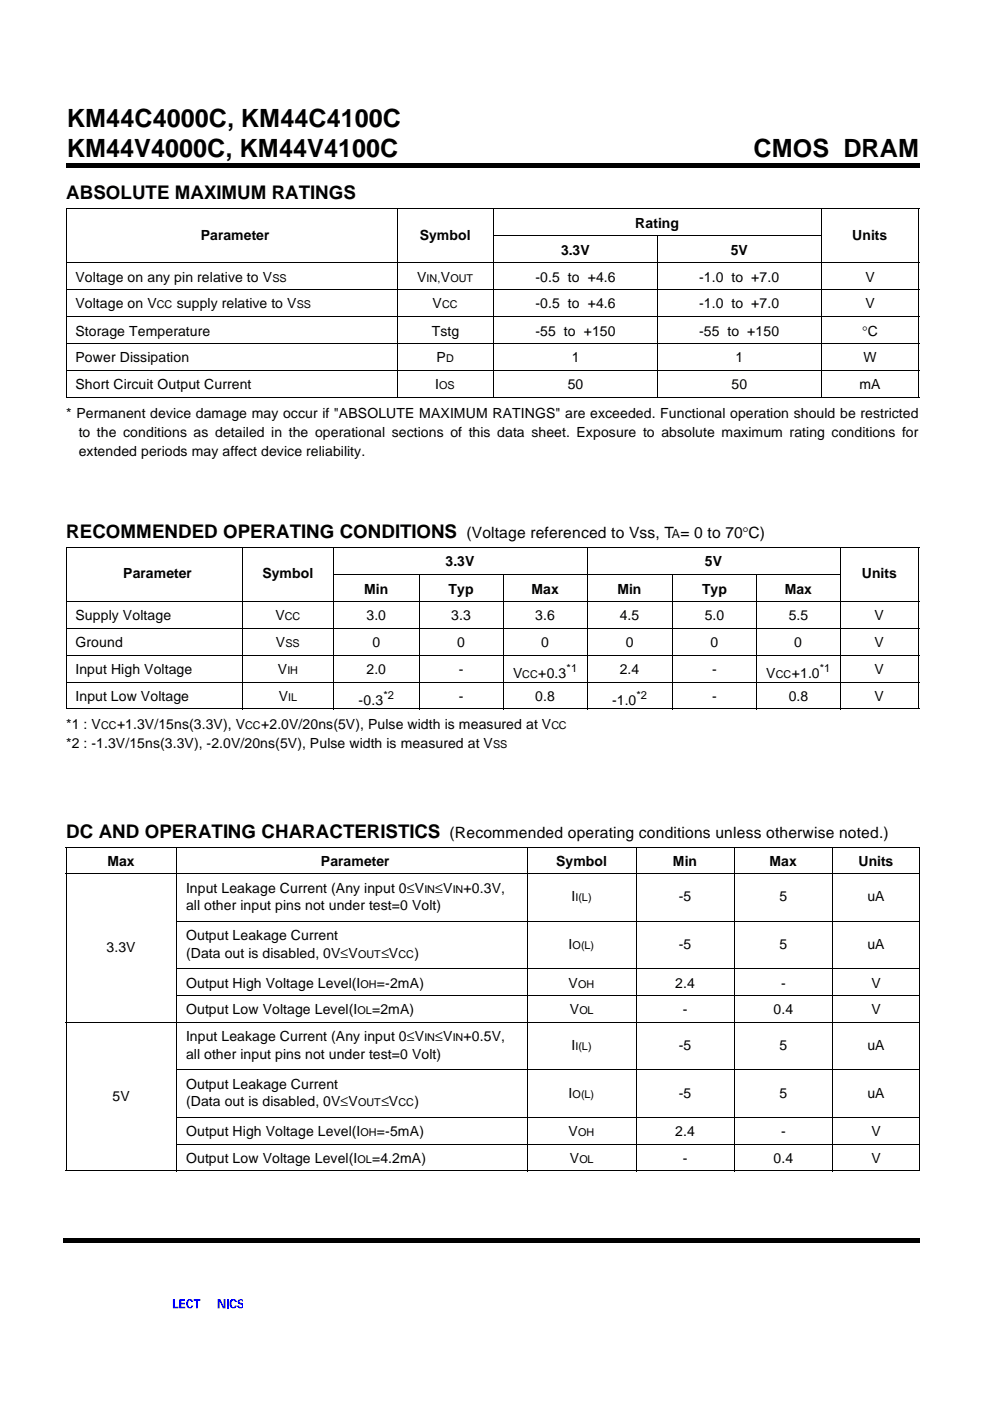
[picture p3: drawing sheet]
<svg xmlns="http://www.w3.org/2000/svg" width="210mm" height="297mm" viewBox="0 0 210 297" stroke-linecap="round" stroke-linejoin="round" font-family="sans-serif">
<defs><g id="words">
<g font-size="5.3">
<text x="14.1" y="26.9">KM44C4000C, KM44C4100C</text>
<text x="14.1" y="33.2">KM44V4000C, KM44V4100C</text>
<text x="159.8" y="33.2">CMOS DRAM</text>
</g>
<g font-size="4">
<text x="14.1" y="42.3">ABSOLUTE MAXIMUM RATINGS</text>
<text x="14.1" y="114.1">RECOMMENDED OPERATING CONDITIONS</text>
<text x="14.1" y="177.6">DC AND OPERATING CHARACTERISTICS</text>
</g>
<g font-size="3.3">
<text x="98.9" y="114.1">(Voltage referenced to Vss, T = 0 to 70°C)</text>
<text x="95.3" y="177.6">(Recommended operating conditions unless otherwise noted.)</text>
</g>
<g font-size="3">
<text x="42.6" y="50.8">Parameter</text>
<text x="89" y="50.8">Symbol</text>
<text x="134.7" y="48.3">Rating</text>
<text x="180.7" y="50.8">Units</text>
<text x="16" y="59.7">Voltage on any pin relative to V</text>
<text x="88.5" y="59.7">V</text>
<text x="93.5" y="59.7">V</text>
<text x="113.5" y="59.7">-0.5 to +4.6</text>
<text x="119" y="54">3.3V</text>
<text x="148.3" y="59.7">-1.0 to +7.0</text>
<text x="154.9" y="54">5V</text>
<text x="183.5" y="59.7">V</text>
<text x="16" y="65.4">Voltage on V</text>
<text x="37.5" y="65.4">supply relative to V</text>
<text x="91.7" y="65.4">V</text>
<text x="113.5" y="65.4">-0.5 to +4.6</text>
<text x="148.3" y="65.4">-1.0 to +7.0</text>
<text x="183.5" y="65.4">V</text>
<text x="16" y="71.1">Storage Temperature</text>
<text x="91.5" y="71.1">Tstg</text>
<text x="113.5" y="71.1">-55 to +150</text>
<text x="148.3" y="71.1">-55 to +150</text>
<text x="182.8" y="71.1">°C</text>
<text x="16" y="76.8">Power Dissipation</text>
<text x="92.5" y="76.8">P</text>
<text x="121.2" y="76.8">1</text>
<text x="156" y="76.8">1</text>
<text x="183" y="76.8">W</text>
<text x="16" y="82.5">Short Circuit Output Current</text>
<text x="92.3" y="82.5">I</text>
<text x="120.4" y="82.5">50</text>
<text x="155.1" y="82.5">50</text>
<text x="182.2" y="82.5">mA</text>
<text x="14.1" y="88.6">* Permanent device damage may occur if &quot;ABSOLUTE MAXIMUM RATINGS&quot; are exceeded. Functional operation should be restricted</text>
<text x="16.7" y="92.6">to the conditions as detailed in the operational sections of this data sheet. Exposure to absolute maximum rating conditions for</text>
<text x="16.7" y="96.6">extended periods may affect device reliability.</text>
<text x="26.1" y="122.6">Parameter</text>
<text x="55.6" y="122.6">Symbol</text>
<text x="77.2" y="125.8">Min</text>
<text x="94.5" y="120.1">3.3V</text>
<text x="95.1" y="125.8">Typ</text>
<text x="112.7" y="125.8">Max</text>
<text x="130.9" y="125.8">Min</text>
<text x="148.8" y="125.8">Typ</text>
<text x="149.4" y="120.1">5V</text>
<text x="166.4" y="125.8">Max</text>
<text x="182.7" y="122.6">Units</text>
<text x="16" y="131.5">Supply Voltage</text>
<text x="58.4" y="131.5">V</text>
<text x="77.7" y="131.5">3.0</text>
<text x="95.7" y="131.5">3.3</text>
<text x="113.5" y="131.5">3.6</text>
<text x="131.4" y="131.5">4.5</text>
<text x="149.4" y="131.5">5.0</text>
<text x="167.2" y="131.5">5.5</text>
<text x="185.4" y="131.5">V</text>
<text x="16" y="137.2">Ground</text>
<text x="58.5" y="137.2">V</text>
<text x="79" y="137.2">0</text>
<text x="96.9" y="137.2">0</text>
<text x="114.7" y="137.2">0</text>
<text x="132.7" y="137.2">0</text>
<text x="150.6" y="137.2">0</text>
<text x="168.4" y="137.2">0</text>
<text x="185.4" y="137.2">V</text>
<text x="16" y="142.9">Input High Voltage</text>
<text x="58.9" y="142.9">V</text>
<text x="77.7" y="142.9">2.0</text>
<text x="97.3" y="142.9">-</text>
<text x="108.8" y="143.7">V</text>
<text x="114.1" y="143.7">+0.3</text>
<text x="131.4" y="142.9">2.4</text>
<text x="151" y="142.9">-</text>
<text x="162.5" y="143.7">V</text>
<text x="167.9" y="143.7">+1.0</text>
<text x="185.4" y="142.9">V</text>
<text x="16" y="148.6">Input Low Voltage</text>
<text x="59.1" y="148.6">V</text>
<text x="76" y="149.4">-0.3</text>
<text x="97.3" y="148.6">-</text>
<text x="113.5" y="148.6">0.8</text>
<text x="129.8" y="149.4">-1.0</text>
<text x="151" y="148.6">-</text>
<text x="167.2" y="148.6">0.8</text>
<text x="185.4" y="148.6">V</text>
<text x="14.1" y="154.6">*1 : V</text>
<text x="24.8" y="154.6">+1.3V/15ns(3.3V), V</text>
<text x="55.4" y="154.6">+2.0V/20ns(5V), Pulse width is measured at V</text>
<text x="14.1" y="158.7">*2 : -1.3V/15ns(3.3V), -2.0V/20ns(5V), Pulse width is measured at V</text>
<text x="22.8" y="183.6">Max</text>
<text x="68.1" y="183.6">Parameter</text>
<text x="117.9" y="183.6">Symbol</text>
<text x="142.7" y="183.6">Min</text>
<text x="163.2" y="183.6">Max</text>
<text x="182" y="183.6">Units</text>
<text x="39.5" y="189.3">Input Leakage Current (Any input 0≤V</text>
<text x="92.3" y="189.3">≤V</text>
<text x="98.3" y="189.3">+0.3V,</text>
<text x="121.2" y="191.1">I</text>
<text x="143.9" y="191.1">-5</text>
<text x="165.3" y="191.1">5</text>
<text x="183.9" y="191.1">uA</text>
<text x="39.5" y="193">all other input pins not under test=0 Volt)</text>
<text x="22.6" y="201.9">3.3V</text>
<text x="39.5" y="199.3">Output Leakage Current</text>
<text x="39.5" y="203.1">(Data out is disabled, 0V≤V</text>
<text x="80.9" y="203.1">≤V</text>
<text x="87.9" y="203.1">)</text>
<text x="120.6" y="201.2">I</text>
<text x="143.9" y="201.2">-5</text>
<text x="165.3" y="201.2">5</text>
<text x="183.9" y="201.2">uA</text>
<text x="39.5" y="209.4">Output High Voltage Level(I</text>
<text x="79.9" y="209.4">=-2mA)</text>
<text x="120.6" y="209.4">V</text>
<text x="143.2" y="209.4">2.4</text>
<text x="165.6" y="209.4">-</text>
<text x="184.7" y="209.4">V</text>
<text x="39.5" y="215.1">Output Low Voltage Level(I</text>
<text x="78.9" y="215.1">=2mA)</text>
<text x="120.8" y="215.1">V</text>
<text x="144.8" y="215.1">-</text>
<text x="164" y="215.1">0.4</text>
<text x="184.7" y="215.1">V</text>
<text x="39.5" y="220.8">Input Leakage Current (Any input 0≤V</text>
<text x="92.3" y="220.8">≤V</text>
<text x="98.3" y="220.8">+0.5V,</text>
<text x="39.5" y="224.5">all other input pins not under test=0 Volt)</text>
<text x="121.2" y="222.6">I</text>
<text x="143.9" y="222.6">-5</text>
<text x="165.3" y="222.6">5</text>
<text x="183.9" y="222.6">uA</text>
<text x="23.9" y="233.4">5V</text>
<text x="39.5" y="230.8">Output Leakage Current</text>
<text x="120.6" y="232.7">I</text>
<text x="143.9" y="232.7">-5</text>
<text x="165.3" y="232.7">5</text>
<text x="183.9" y="232.7">uA</text>
<text x="39.5" y="234.6">(Data out is disabled, 0V≤V</text>
<text x="80.9" y="234.6">≤V</text>
<text x="87.9" y="234.6">)</text>
<text x="39.5" y="240.9">Output High Voltage Level(I</text>
<text x="79.9" y="240.9">=-5mA)</text>
<text x="120.6" y="240.9">V</text>
<text x="143.2" y="240.9">2.4</text>
<text x="165.6" y="240.9">-</text>
<text x="184.7" y="240.9">V</text>
<text x="39.5" y="246.6">Output Low Voltage Level(I</text>
<text x="78.9" y="246.6">=4.2mA)</text>
<text x="120.8" y="246.6">V</text>
<text x="144.8" y="246.6">-</text>
<text x="164" y="246.6">0.4</text>
<text x="184.7" y="246.6">V</text>
</g>
<text font-size="2.6" x="142.4" y="114.1">A</text>
<g font-size="2.4">
<text x="120.1" y="142.5">*1</text>
<text x="173.8" y="142.5">*1</text>
<text x="81.3" y="148.2">*2</text>
<text x="135" y="148.2">*2</text>
</g>
<g font-size="2.3">
<text x="57.7" y="59.7">SS</text>
<text x="90.4" y="59.7">IN,</text>
<text x="95.5" y="59.7">OUT</text>
<text x="33.3" y="65.4">CC</text>
<text x="62.9" y="65.4">SS</text>
<text x="93.7" y="65.4">CC</text>
<text x="94.6" y="76.8">D</text>
<text x="93.1" y="82.5">OS</text>
<text x="60.4" y="131.5">CC</text>
<text x="60.5" y="137.2">SS</text>
<text x="61" y="142.9">IH</text>
<text x="110.7" y="143.7">CC</text>
<text x="164.5" y="143.7">CC</text>
<text x="61.1" y="148.6">IL</text>
<text x="21.4" y="154.6">CC</text>
<text x="52" y="154.6">CC</text>
<text x="116.9" y="154.6">CC</text>
<text x="104.6" y="158.7">SS</text>
<text x="90" y="189.3">IN</text>
<text x="96" y="189.3">IN</text>
<text x="122" y="191.1">I(L)</text>
<text x="75.9" y="203.1">OUT</text>
<text x="84.5" y="203.1">CC</text>
<text x="121.4" y="201.2">O(L)</text>
<text x="76.5" y="209.4">OH</text>
<text x="122.6" y="209.4">OH</text>
<text x="75.8" y="215.1">OL</text>
<text x="122.9" y="215.1">OL</text>
<text x="90" y="220.8">IN</text>
<text x="96" y="220.8">IN</text>
<text x="122" y="222.6">I(L)</text>
<text x="121.4" y="232.7">O(L)</text>
<text x="75.9" y="234.6">OUT</text>
<text x="84.5" y="234.6">CC</text>
<text x="76.5" y="240.9">OH</text>
<text x="122.6" y="240.9">OH</text>
<text x="75.8" y="246.6">OL</text>
<text x="122.9" y="246.6">OL</text>
</g>
</g></defs>
<path d="M14.1 34.5h.5v1h-.5zM14.6 34.5h179.9v1h-179.9zM194.5 34.5h.5v1h-.5zM13.5 262.6h.5v1h-.5zM14 262.6h180.5v1h-180.5zM194.5 262.6h.5v1h-.5z" fill="#000"/>
<path d="M14.1 265.8h37.4v11.6h-37.4z" fill="#fff"/>
<g fill="#00f">
<path d="M36.7 275.4h.4v1.7h.7v.3h-1.1z" fill-rule="evenodd"/>
<path d="M38 275.4h1.2v.4h-.8v.4h.8v.3h-.8v.6h.9v.3h-1.3z" fill-rule="evenodd"/>
<path d="M39.6 275.7l.3-.3h.7l.4 .6h-.4l-.3-.3a.88 .88 0 0 0-.2 1.4h.3l.2-.3h.4l-.1 .3a.85 .85 0 0 1-1.2 .1 .85 .85 0 0 1-.2-1.2z" fill-rule="evenodd"/>
<path d="M41.1 275.4h1.4v.4h-.6v1.6h-.3v-1.6h-.5z" fill-rule="evenodd"/>
<path d="M46.1 275.4h.6l.7 1.6v-1.6h.4v2h-.6l-.6-1.6v1.6h-.5z" fill-rule="evenodd"/>
<path d="M49.1 275.4l.9 .1 .2 .4v.1h-.4l-.3-.3-.3 .2v1.1l.2 .1h.2l.2-.3h.4v.2a.82 .82 0 0 1-.8 .4 .82 .82 0 0 1-.7-.6v-.8z" fill-rule="evenodd"/>
<path d="M50.5 275.6l.4-.2 .6 .1v.5h-.2l-.1-.3-.4 .1 .2 .4 .4 .1a.81 .81 0 0 1-.2 1.1h-.5l-.4-.4v-.2h.4l.2 .3h.3v-.5a.66 .66 0 0 1-.7-.8z" fill-rule="evenodd"/>
</g>
<path d="M48.1 275.4h.4v2h-.4z" fill="#00f"/>
<g fill="#fff">
<path d="M14.1 39.7h180.8z"/>
<path d="M194.8 39.7l.1 218.6z"/>
<path d="M14.1 258.2l180.7 .1z"/>
<path d="M14.1 39.7v218.5z"/>
<path d="M99.7 39.7l.1 218.4z"/>
<path d="M109.2 39.7l.1 218.4z"/>
</g>
<g fill="none" stroke="#000" stroke-width=".21">
<path d="M14 44.3h180.9M14 55.7h180.9M14.1 44.4v39.7M84.2 44.2v40.1M104.6 50h69.6M104.7 44.2v40.1M139.4 49.9v34.4M174.2 44.2v40.1M194.8 44.4v39.7M14 61.4h180.9M14 67.1h180.9M14 72.8h180.9"/>
<path d="M14 78.5h180.9M14 84.2h180.9M14 116.1h180.9M14.1 116.2v34M51.5 116v34.4M70.8 116v34.4M124.5 116v34.4M178.1 116v34.4M194.8 116.2v34M14 127.5h180.9M14 133.2h180.9M14 138.9h180.9"/>
<path d="M70.7 121.8h107.5M88.9 121.7v28.7M106.8 121.7v28.7M142.6 121.7v28.7M160.4 121.7v28.7M14 144.6h180.9M14 150.3h180.9M14 179.6h181.1M14.1 179.7v68.5M37.4 179.5v68.9M111.8 179.5v68.9M135 179.5v68.9"/>
<path d="M155.7 179.5v68.9M176.5 179.5v68.9M195 179.7v68.5M14 185.3h181.1M37.3 195.4h157.8M14 216.8h181.1M37.3 205.4h157.8M37.3 211.1h157.8M37.3 226.9h157.8M37.3 236.9h157.8M14 248.3h181.1M37.3 242.6h157.8"/>
</g>
<use href="#words"/>
</svg>
